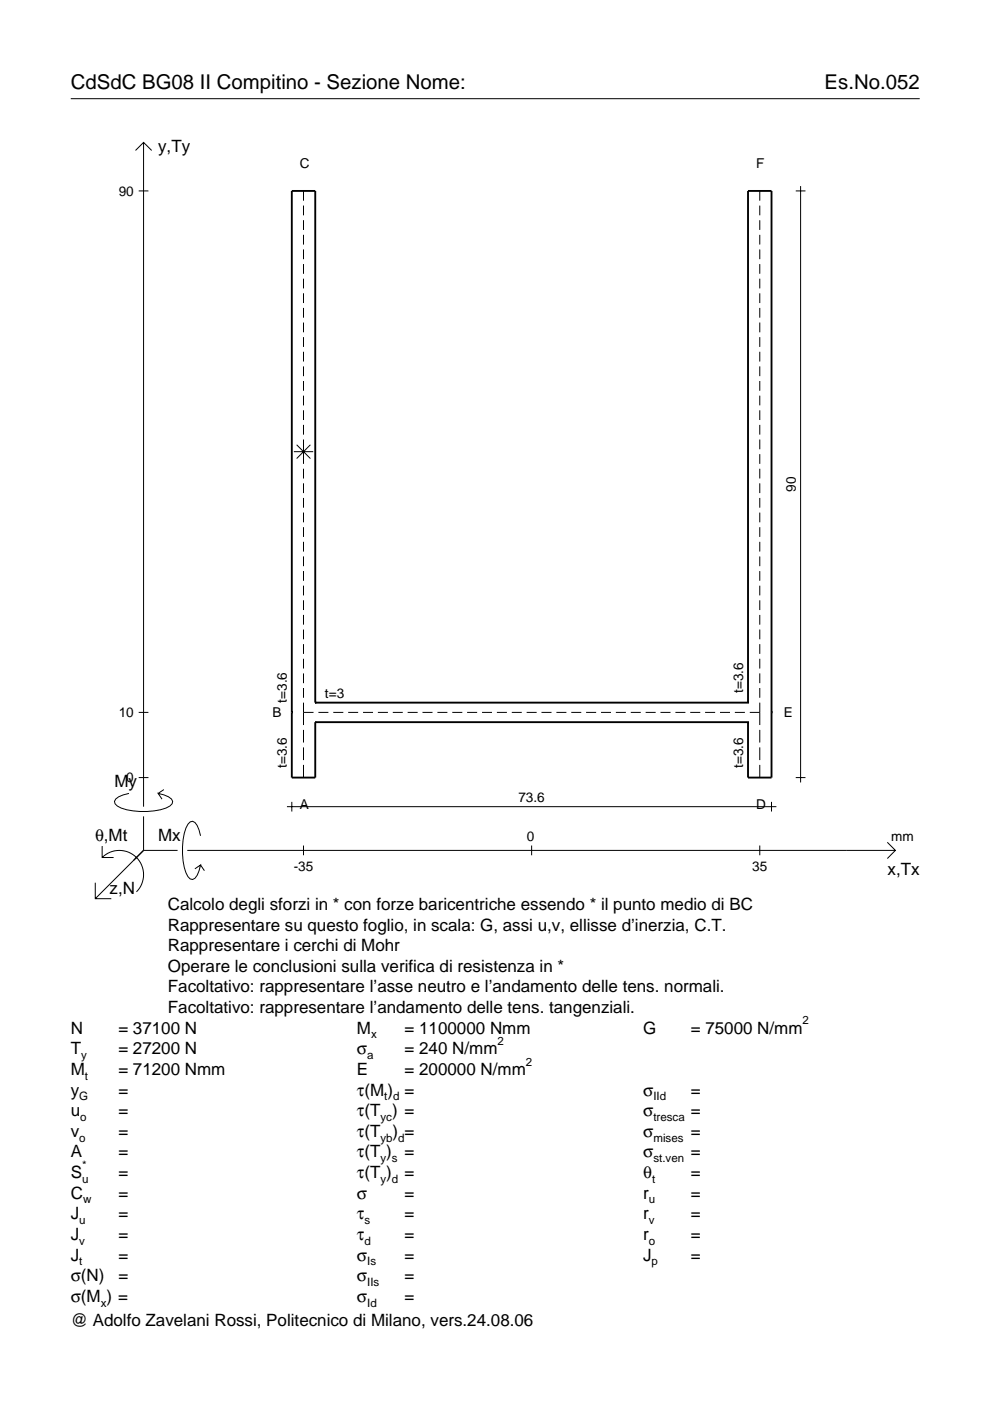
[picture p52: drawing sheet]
<svg xmlns="http://www.w3.org/2000/svg" width="210mm" height="297mm" viewBox="0 0 210 297" stroke-linecap="round" stroke-linejoin="round" font-family="sans-serif">
<defs><g id="words">
<g font-size="4.3">
<text x="15" y="18.9">CdSdC BG08 II Compitino - Sezione Nome:</text>
<text x="174.8" y="18.9">Es.No.052</text>
</g>
<g font-size="3.6">
<text x="33.5" y="32.3">y,Ty</text>
<text x="24.3" y="166.9">My</text>
<text x="20.1" y="178.2">θ,Mt</text>
<text x="33.5" y="178.2">Mx</text>
<text x="188.2" y="185.5">x,Tx</text>
<text x="23.2" y="189.6">z,N</text>
<text x="35.6" y="192.9">Calcolo degli sforzi in * con forze baricentriche essendo * il punto medio di BC</text>
<text x="35.6" y="197.3">Rappresentare su questo foglio, in scala: G, assi u,v, ellisse d’inerzia, C.T.</text>
<text x="35.6" y="201.7">Rappresentare i cerchi di Mohr</text>
<text x="35.6" y="206">Operare le conclusioni sulla verifica di resistenza in *</text>
<text x="35.6" y="210.4">Facoltativo: rappresentare l’asse neutro e l’andamento delle tens. normali.</text>
<text x="35.6" y="214.8">Facoltativo: rappresentare l’andamento delle tens. tangenziali.</text>
<text x="15" y="219.2">N</text>
<text x="25.1" y="219.2">= 37100 N</text>
<text x="75.7" y="219.2">M</text>
<text x="85.8" y="219.2">= 1100000 Nmm</text>
<text x="136.4" y="219.2">G</text>
<text x="146.5" y="219.2">= 75000 N/mm</text>
<text x="15" y="227.9">M</text>
<text x="15" y="223.5">T</text>
<text x="25.1" y="223.5">= 27200 N</text>
<text x="25.1" y="227.9">= 71200 Nmm</text>
<text x="75.7" y="223.5">σ</text>
<text x="75.7" y="227.9">E</text>
<text x="85.8" y="223.5">= 240 N/mm</text>
<text x="85.8" y="227.9">= 200000 N/mm</text>
<text x="15" y="232.3">y</text>
<text x="25.1" y="232.3">=</text>
<text x="75.7" y="232.3">τ(M ) =</text>
<text x="136.4" y="232.3">σ</text>
<text x="146.5" y="232.3">=</text>
<text x="15" y="236.7">u</text>
<text x="25.1" y="236.7">=</text>
<text x="75.7" y="236.7">τ(T ) =</text>
<text x="136.4" y="236.7">σ</text>
<text x="146.5" y="236.7">=</text>
<text x="15" y="245.4">A</text>
<text x="15" y="241">v</text>
<text x="25.1" y="241">=</text>
<text x="25.1" y="245.4">=</text>
<text x="75.7" y="245.4">τ(T )</text>
<text x="75.7" y="241">τ(T</text>
<text x="83.3" y="241">) =</text>
<text x="85.8" y="245.4">=</text>
<text x="136.4" y="241">σ</text>
<text x="136.4" y="245.4">σ</text>
<text x="146.5" y="241">=</text>
<text x="146.5" y="245.4">=</text>
<text x="15" y="249.8">S</text>
<text x="25.1" y="249.8">=</text>
<text x="75.7" y="249.8">τ(T )</text>
<text x="85.8" y="249.8">=</text>
<text x="136.4" y="249.8">θ</text>
<text x="146.5" y="249.8">=</text>
<text x="15" y="254.2">C</text>
<text x="25.1" y="254.2">=</text>
<text x="75.7" y="254.2">σ</text>
<text x="85.8" y="254.2">=</text>
<text x="136.4" y="254.2">r</text>
<text x="146.5" y="254.2">=</text>
<text x="15" y="258.5">J</text>
<text x="15" y="262.9">J</text>
<text x="25.1" y="258.5">=</text>
<text x="25.1" y="262.9">=</text>
<text x="75.7" y="258.5">τ</text>
<text x="75.7" y="262.9">τ</text>
<text x="85.8" y="258.5">=</text>
<text x="85.8" y="262.9">=</text>
<text x="136.4" y="258.5">r</text>
<text x="136.4" y="262.9">r</text>
<text x="146.5" y="258.5">=</text>
<text x="146.5" y="262.9">=</text>
<text x="15" y="267.3">J</text>
<text x="25.1" y="267.3">=</text>
<text x="75.7" y="267.3">σ</text>
<text x="85.8" y="267.3">=</text>
<text x="136.4" y="267.3">J</text>
<text x="146.5" y="267.3">=</text>
<text x="15" y="271.7">σ(N)</text>
<text x="25.1" y="271.7">=</text>
<text x="75.7" y="271.7">σ</text>
<text x="85.8" y="271.7">=</text>
<text x="15" y="276">σ(M ) =</text>
<text x="15" y="281.2">@ Adolfo Zavelani Rossi, Politecnico di Milano, vers.24.08.06</text>
<text x="75.7" y="276">σ</text>
<text x="85.8" y="276">=</text>
</g>
<g font-size="2.9">
<text x="63.6" y="35.5">C</text>
<text x="160.3" y="35.5">F</text>
<text x="25.2" y="41.5">90</text>
<text x="168.7" y="104.3" transform="rotate(-90 168.7 104.3)">90</text>
<text x="60.8" y="149" transform="rotate(-90 60.8 149)">t=3.6</text>
<text x="68.9" y="147.9">t=3</text>
<text x="157.6" y="146.9" transform="rotate(-90 157.6 146.9)">t=3.6</text>
<text x="25.2" y="152">10</text>
<text x="57.8" y="151.9">B</text>
<text x="166.2" y="151.9">E</text>
<text x="26.8" y="165.9">0</text>
<text x="60.8" y="162.8" transform="rotate(-90 60.8 162.8)">t=3.6</text>
<text x="157.6" y="162.8" transform="rotate(-90 157.6 162.8)">t=3.6</text>
<text x="63.6" y="171.6">A</text>
<text x="109.9" y="170">73.6</text>
<text x="160.3" y="171.6">D</text>
<text x="111.7" y="178.2">0</text>
<text x="189" y="178.2">mm</text>
<text x="62.3" y="184.7">-35</text>
<text x="159.5" y="184.7">35</text>
</g>
<g font-size="2.4">
<text x="78.7" y="220.2">x</text>
<text x="105.5" y="221.5">2</text>
<text x="170.2" y="217.2">2</text>
<text x="17.2" y="224.5">y</text>
<text x="77.9" y="224.5">a</text>
<text x="111.5" y="225.9">2</text>
<text x="16.8" y="233.3">G</text>
<text x="18" y="228.9">t</text>
<text x="81.5" y="233.3">t d</text>
<text x="138.5" y="233.3">IId</text>
<text x="17" y="237.7">o</text>
<text x="80.7" y="237.7">yc</text>
<text x="138.5" y="237.7">tresca</text>
<text x="16.8" y="242">o</text>
<text x="80.7" y="242">yb d</text>
<text x="138.5" y="242">mises</text>
<text x="17.4" y="250.8">u</text>
<text x="17.4" y="247.8">*</text>
<text x="80.7" y="246.4">y s</text>
<text x="80.7" y="250.8">y d</text>
<text x="138.2" y="250.8">t</text>
<text x="138.5" y="246.4">st.ven</text>
<text x="17.6" y="255.2">w</text>
<text x="137.6" y="255.2">u</text>
<text x="16.8" y="259.5">u</text>
<text x="16.8" y="263.9">v</text>
<text x="77.3" y="259.5">s</text>
<text x="77.3" y="263.9">d</text>
<text x="137.6" y="259.5">v</text>
<text x="137.6" y="263.9">o</text>
<text x="16.8" y="268.3">t</text>
<text x="77.9" y="268.3">Is</text>
<text x="138.2" y="268.3">p</text>
<text x="77.9" y="272.7">IIs</text>
<text x="21.4" y="277">x</text>
<text x="77.9" y="277">Id</text>
</g>
</g></defs>
<g fill="none" stroke="#000" stroke-width=".21">
<path d="M15 20.9h180M28.7 31.9l1.7-1.7 1.8 1.7M30.4 30.2v140.8M169.7 39.5v126.4M29.4 40.5h2.1M64.3 40.5v2.1M64.3 43.6v2.1M64.3 46.7v2.1M64.3 49.8v2.1M64.3 52.9v2.1M64.3 56v2.1M64.3 59.1v2.1"/>
<path d="M161.1 40.5v2.1M161.1 43.6v2.1M161.1 46.7v2.1M161.1 49.8v2.1M161.1 52.9v2.1M161.1 56v2.1M161.1 59.1v2.1M168.7 40.5h2.1M64.3 62.2v2.1M64.3 65.3v2.1M64.3 68.4v2.1M64.3 71.5v2.1"/>
<path d="M64.3 74.6v2.1M64.3 77.7v2.1M161.1 62.2v2.1M161.1 65.3v2.1M161.1 68.4v2.1M161.1 71.5v2.1M161.1 74.6v2.1M161.1 77.7v2.1M62.3 95.8h4.1M62.9 94.3l2.9 2.9M64.3 80.8v2.1M64.3 83.9v2.1"/>
<path d="M64.3 87v2.1M64.3 90.1v2.1M64.3 93.2v5.2M64.3 99.4v2.1M65.8 94.3l-2.9 2.9M161.1 80.8v2.1M161.1 83.9v2.1M161.1 87v2.1M161.1 90.1v2.1M161.1 93.2v2.1M161.1 96.3v2.1M161.1 99.4v2.1"/>
<path d="M64.3 102.5v2M64.3 105.6v2M64.3 108.7v2M64.3 111.8v2M64.3 114.9v2M64.3 118v2M161.1 102.5v2M161.1 105.6v2M161.1 108.7v2M161.1 111.8v2M161.1 114.9v2M161.1 118v2"/>
<path d="M64.3 121.1v2M64.3 124.2v2M64.3 127.3v2M64.3 130.4v2M64.3 133.5v2M64.3 136.6v2M64.3 139.7v2M161.1 121.1v2M161.1 124.2v2M161.1 127.3v2M161.1 130.4v2M161.1 133.5v2"/>
<path d="M161.1 136.6v2M161.1 139.7v2M29.4 151h2.1M64.3 151h2.2M64.3 142.8v2M64.3 145.9v2M64.3 149v4.7M64.3 154.8v2.6M64.3 158.5v2.7M67.5 151h2.1M70.7 151h2.1M73.8 151h2.1"/>
<path d="M77 151h2.1M80.1 151h2.1M83.3 151h2.1M86.4 151h2.1M89.6 151h2.1M92.7 151h2.2M95.9 151h2.1M99 151h2.2M102.2 151h2.1M105.3 151h2.2M108.5 151h2.1M111.7 151h2.1"/>
<path d="M114.8 151h2.1M118 151h2.1M121.1 151h2.1M124.3 151h2.1M127.4 151h2.1M130.6 151h2.1M133.7 151h2.2M136.9 151h2.1M140 151h2.2M143.2 151h2.1M146.3 151h2.2M149.5 151h2.1"/>
<path d="M152.7 151h2.1M155.8 151h2.1M159 151h2.1M161.1 142.8v2M161.1 145.9v2M161.1 149v4.7M161.1 154.8v2.6M161.1 158.5v2.7M21.7 179.4v2.4h2.4M27.3 168.2a3.6 3.6 0 0 0-3 1.7l.1 .5a5.6 5.6 0 0 0 3.8 1.5 13.4 13.4 0 0 0 7.8-1l.5-.5 .1-.5a3.6 3.6 0 0 0-3.1-1.7l.8 1.2M29.4 164.9h2.1M30.4 173.1v7.2"/>
<path d="M34.7 167.4l-1.2 .8M42.5 177.2a3.6 3.6 0 0 0-1.7-3.1l-.5 .2a5.7 5.7 0 0 0-1.5 3.7 13.3 13.3 0 0 0 1 7.9l.5 .5 .5 .1a3.6 3.6 0 0 0 1.7-3.1l-1.2 .8M60.8 171h103.8M61.9 170v2.1M64.3 162.2v2.7M64.3 179.3v2M112.7 179.3v2M161.1 162.2v2.7M161.1 179.3v2M163.6 170v2.1M168.7 164.9h2.1M188.1 178.6l1.7 1.7-1.7 1.7"/>
<path d="M20.2 187.2v3.3h3.4M21.7 181.8a5.1 5.1 0 0 1 7.2 0 5.1 5.1 0 0 1 0 7.3M30.4 180.3l-10.2 10.2M30.4 180.3h7.2M39.7 180.3h150.1M42.5 183.4l.8 1.2"/>
</g>
<path d="M61.9 151h.1M66.8 153.1h.1M66.8 149h.1M66.8 149v-108.5h-4.9v124.4h4.9v-11.8M66.8 153.1h91.8M66.8 149h91.8M158.6 153.1h.1M158.6 149h.1M158.6 149v-108.5h5v124.4h-5v-11.8M163.6 151h.1" fill="none" stroke="#000" stroke-width=".4"/>
<use href="#words"/>
</svg>
